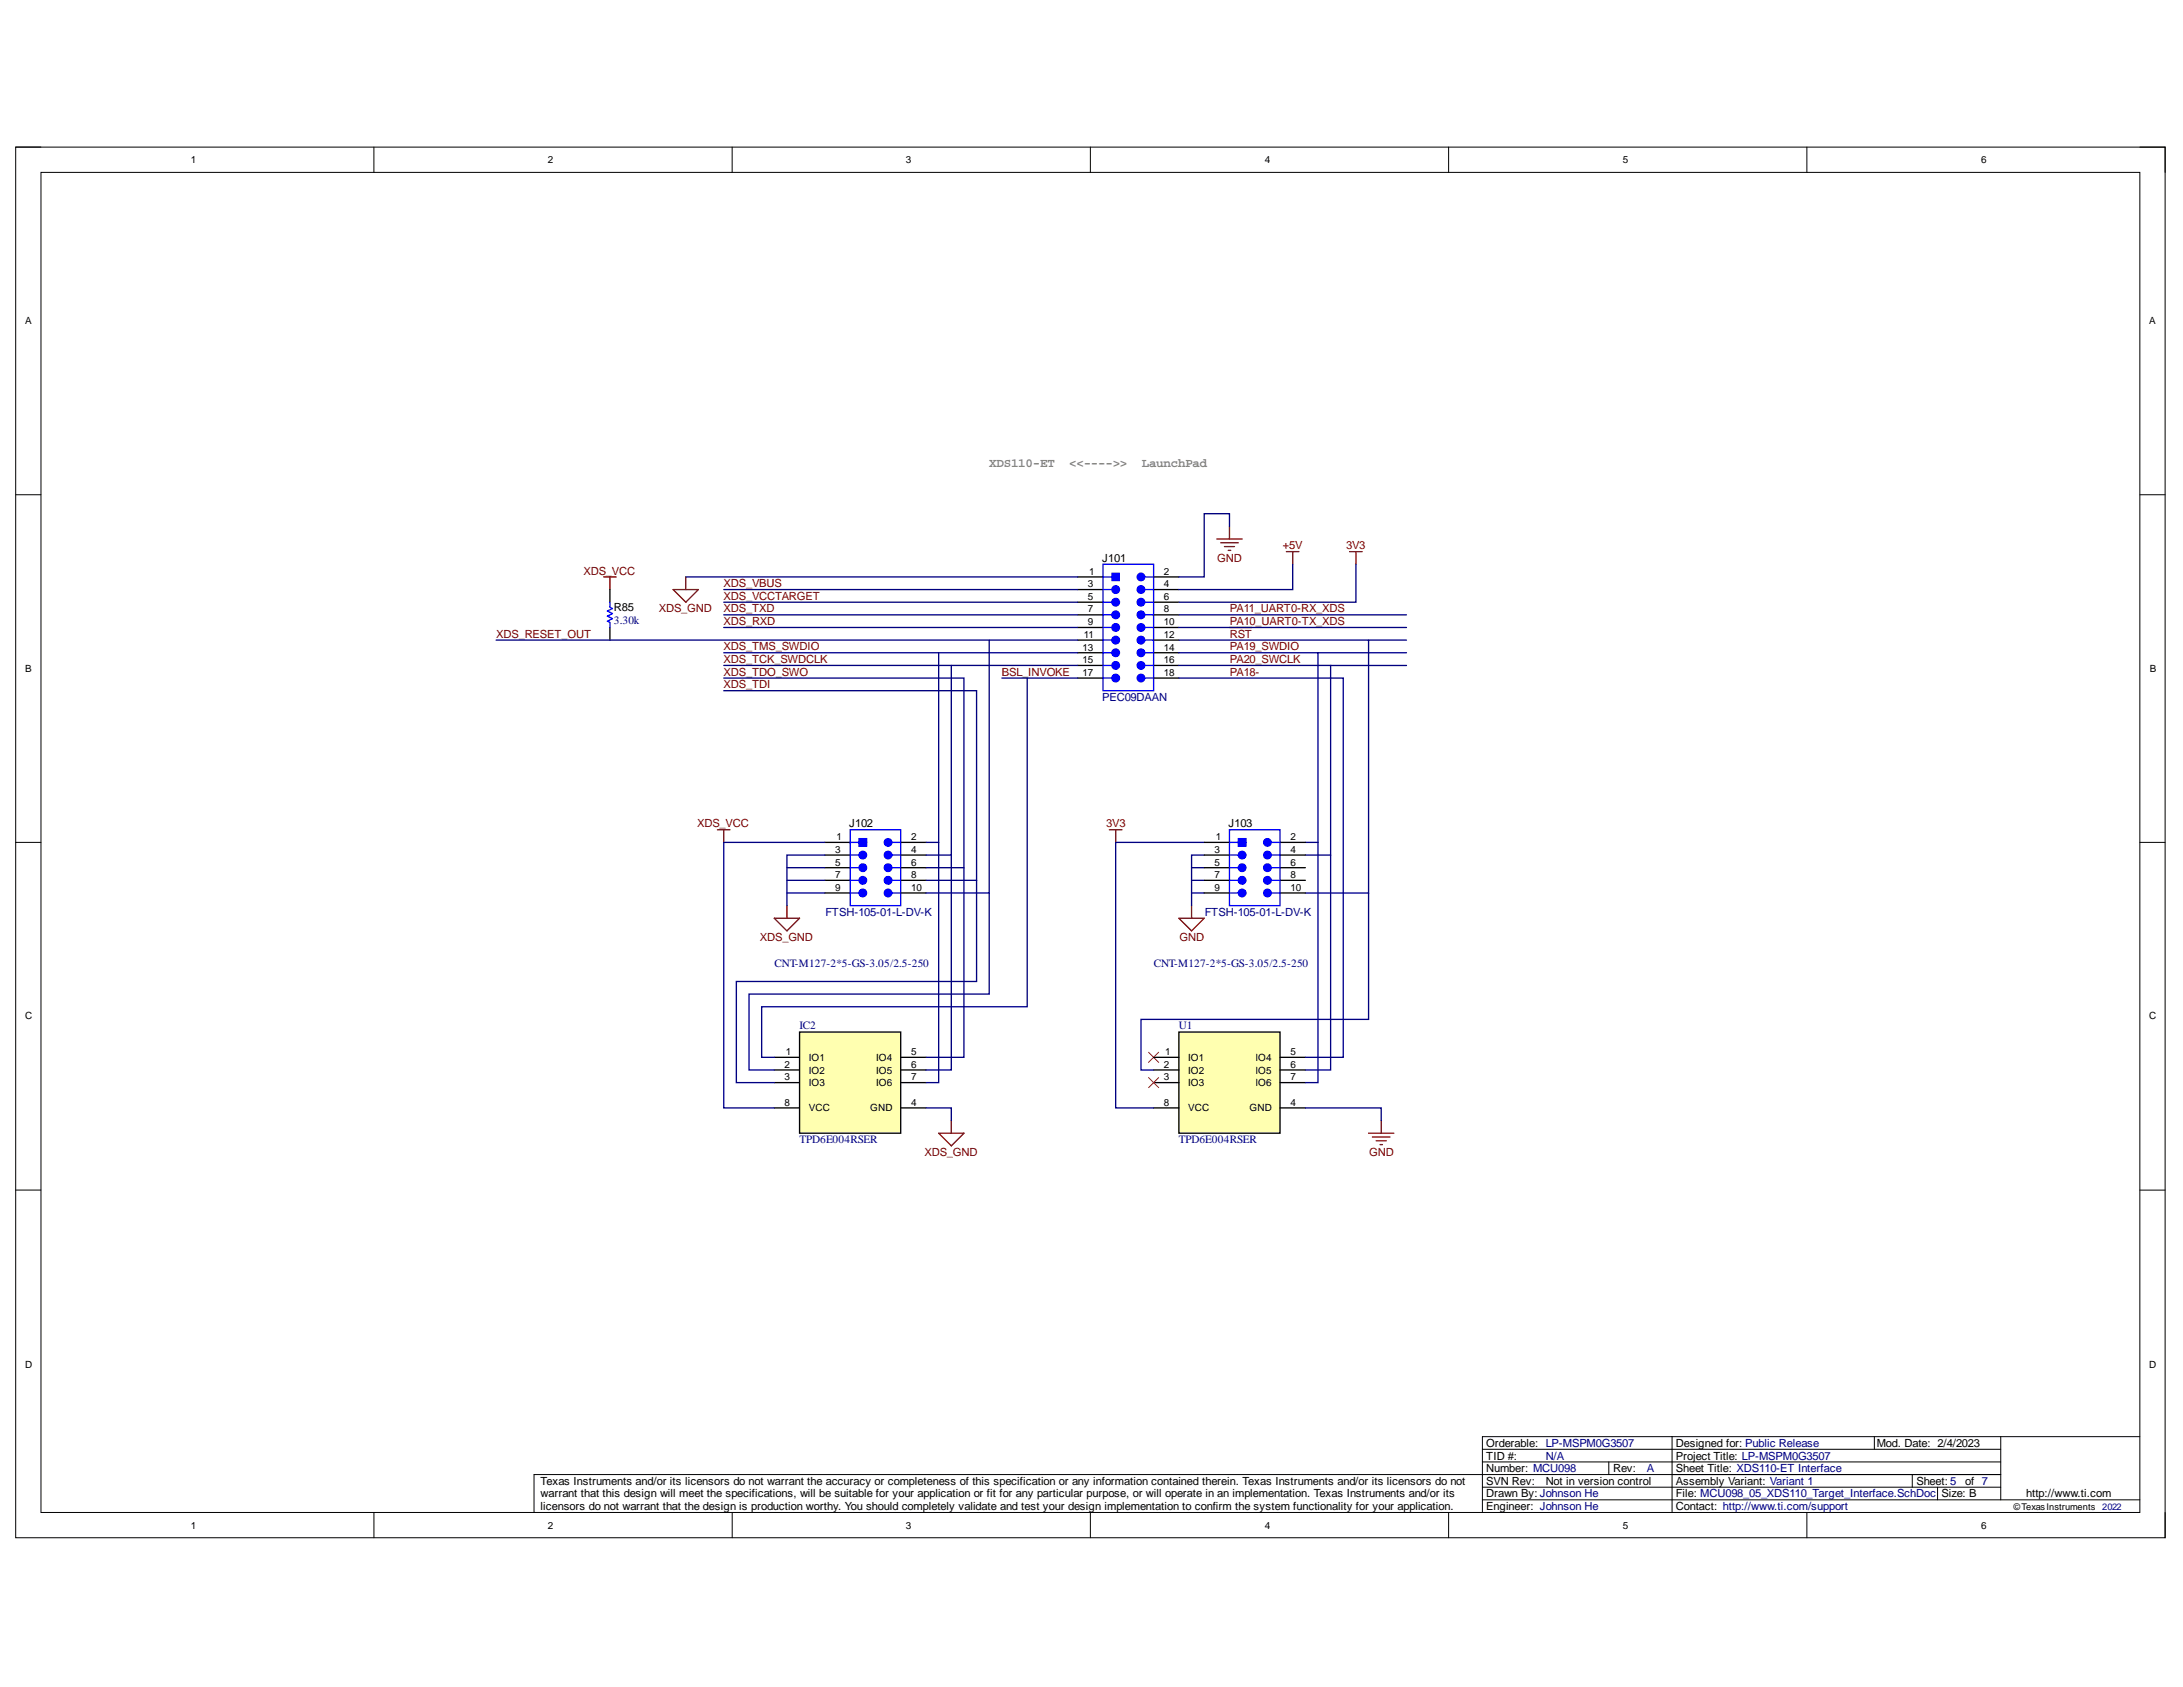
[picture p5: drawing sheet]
<svg xmlns="http://www.w3.org/2000/svg" width="279mm" height="216mm" viewBox="0 0 279 216" stroke-linecap="round" stroke-linejoin="round" font-family="sans-serif">
<defs><g id="words">
<g font-size="1.6" fill="#808080">
<text x="126.6" y="59.8">XDS110-ET</text>
<text x="136.8" y="59.8">&lt;&lt;----&gt;&gt;</text>
<text x="146.1" y="59.8">LaunchPad</text>
</g>
<g font-size="1.4">
<text x="141.1" y="71.9">J101</text>
<text x="78.6" y="78.2">R85</text>
<text x="108.7" y="105.9">J102</text>
<text x="157.2" y="105.9">J103</text>
<text x="190.2" y="185.2">Orderable: LP-MSPM0G3507</text>
<text x="214.5" y="185.2">Designed for: Public Release</text>
<text x="240.2" y="185.2">Mod. Date: 2/4/2023</text>
<text x="69.2" y="190">Texas Instruments and/or its licensors do not warrant the accuracy or completeness of this specification or any information contained therein. Texas Instruments and/or its licensors do not</text>
<text x="69.2" y="191.6">warrant that this design will meet the specifications, will be suitable for your application or fit for any particular purpose, or will operate in an implementation. Texas Instruments and/or its</text>
<text x="190.2" y="191.6">Drawn By: Johnson He</text>
<text x="190.2" y="190">SVN Rev:</text>
<text x="190.2" y="188.4">Number: MCU098</text>
<text x="190.2" y="186.8">TID #:</text>
<text x="197.8" y="190">Not in version control</text>
<text x="206.5" y="188.4">Rev:</text>
<text x="214.5" y="188.4">Sheet Title: XDS110-ET Interface</text>
<text x="214.5" y="191.6">File: MCU098_05_XDS110_Target_Interface.SchDoc Size: B</text>
<text x="214.5" y="186.8">Project Title: LP-MSPM0G3507</text>
<text x="214.5" y="190">Assembly Variant: Variant 1</text>
<text x="245.3" y="190">Sheet: 5</text>
<text x="251.5" y="190">of 7</text>
<text x="259.3" y="191.6">http://www.ti.com</text>
<text x="69.2" y="193.2">licensors do not warrant that the design is production worthy. You should completely validate and test your design implementation to confirm the system functionality for your application.</text>
<text x="190.2" y="193.2">Engineer: Johnson He</text>
<text x="214.5" y="193.2">Contact: http://www.ti.com/support</text>
</g>
<g font-size="1.4" fill="#800000">
<text x="155.8" y="71.9">GND</text>
<text x="164.2" y="70.3">+5V</text>
<text x="172.3" y="70.3">3V3</text>
<text x="74.7" y="73.6">XDS_VCC</text>
<text x="92.6" y="75.2">XDS_VBUS</text>
<text x="92.6" y="76.8">XDS_VCCTARGET</text>
<text x="63.5" y="81.6">XDS_RESET_OUT</text>
<text x="84.3" y="78.4">XDS_GND</text>
<text x="92.6" y="78.4">XDS_TXD</text>
<text x="92.6" y="80">XDS_RXD</text>
<text x="92.6" y="83.2">XDS_TMS_SWDIO</text>
<text x="157.4" y="81.6">RST</text>
<text x="157.4" y="83.2">PA19_SWDIO</text>
<text x="157.4" y="80">PA10_UART0-TX_XDS</text>
<text x="157.4" y="78.4">PA11_UART0-RX_XDS</text>
<text x="92.6" y="84.9">XDS_TCK_SWDCLK</text>
<text x="92.6" y="86.5">XDS_TDO_SWO</text>
<text x="92.6" y="88.1">XDS_TDI</text>
<text x="128.2" y="86.5">BSL_INVOKE</text>
<text x="157.4" y="84.9">PA20_SWCLK</text>
<text x="157.4" y="86.5">PA18-</text>
<text x="89.2" y="105.9">XDS_VCC</text>
<text x="141.6" y="105.9">3V3</text>
<text x="97.3" y="120.4">XDS_GND</text>
<text x="151" y="120.4">GND</text>
<text x="118.3" y="148">XDS_GND</text>
<text x="175.2" y="148">GND</text>
</g>
<g font-size="1.4" fill="#000080">
<text x="78.6" y="79.8">3.30k</text>
<text x="141.1" y="89.7">PEC09DAAN</text>
<text x="105.6" y="117.2">FTSH-105-01-L-DV-K</text>
<text x="154.2" y="117.2">FTSH-105-01-L-DV-K</text>
<text x="99.1" y="123.7">CNT-M127-2*5-GS-3.05/2.5-250</text>
<text x="147.7" y="123.7">CNT-M127-2*5-GS-3.05/2.5-250</text>
<text x="102.3" y="131.7">IC2</text>
<text x="150.9" y="131.7">U1</text>
<text x="102.3" y="146.3">TPD6E004RSER</text>
<text x="150.9" y="146.3">TPD6E004RSER</text>
<text x="197.8" y="186.8">N/A</text>
<text x="210.8" y="188.4">A</text>
</g>
<g font-size="1.3">
<text x="24.4" y="20.9">1</text>
<text x="70.1" y="20.9">2</text>
<text x="116" y="20.9">3</text>
<text x="161.9" y="20.9">4</text>
<text x="207.7" y="20.9">5</text>
<text x="253.6" y="20.9">6</text>
<text x="3.2" y="41.5">A</text>
<text x="275.1" y="41.5">A</text>
<text x="139.2" y="75.2">3</text>
<text x="139.2" y="76.8">5</text>
<text x="139.4" y="73.6">1</text>
<text x="148.9" y="73.6">2</text>
<text x="148.9" y="75.2">4</text>
<text x="148.9" y="76.8">6</text>
<text x="138.5" y="83.3">13</text>
<text x="138.7" y="81.7">11</text>
<text x="139.2" y="78.4">7</text>
<text x="139.2" y="80">9</text>
<text x="148.9" y="78.4">8</text>
<text x="148.9" y="80">10</text>
<text x="148.9" y="81.7">12</text>
<text x="148.9" y="83.3">14</text>
<text x="3.2" y="86">B</text>
<text x="138.5" y="84.9">15</text>
<text x="138.5" y="86.5">17</text>
<text x="148.9" y="84.9">16</text>
<text x="148.9" y="86.5">18</text>
<text x="275.1" y="86">B</text>
<text x="107.1" y="107.6">1</text>
<text x="116.6" y="107.6">2</text>
<text x="155.6" y="107.6">1</text>
<text x="165.2" y="107.6">2</text>
<text x="106.9" y="109.2">3</text>
<text x="106.9" y="110.8">5</text>
<text x="106.9" y="112.4">7</text>
<text x="106.9" y="114">9</text>
<text x="116.6" y="109.2">4</text>
<text x="116.6" y="110.8">6</text>
<text x="116.6" y="112.4">8</text>
<text x="116.6" y="114">10</text>
<text x="155.5" y="109.2">3</text>
<text x="155.5" y="110.8">5</text>
<text x="155.5" y="112.4">7</text>
<text x="155.5" y="114">9</text>
<text x="165.2" y="109.2">4</text>
<text x="165.2" y="110.8">6</text>
<text x="165.2" y="112.4">8</text>
<text x="165.2" y="114">10</text>
<text x="3.2" y="130.5">C</text>
<text x="275.1" y="130.5">C</text>
<text x="100.4" y="136.6">2</text>
<text x="100.6" y="135">1</text>
<text x="103.5" y="135.8">IO1</text>
<text x="103.5" y="137.4">IO2</text>
<text x="112.2" y="135.8">IO4</text>
<text x="112.2" y="137.4">IO5</text>
<text x="116.6" y="135">5</text>
<text x="116.6" y="136.6">6</text>
<text x="148.9" y="136.6">2</text>
<text x="149.1" y="135">1</text>
<text x="152.1" y="135.8">IO1</text>
<text x="152.1" y="137.4">IO2</text>
<text x="160.7" y="135.8">IO4</text>
<text x="160.7" y="137.4">IO5</text>
<text x="165.2" y="135">5</text>
<text x="165.2" y="136.6">6</text>
<text x="100.4" y="138.3">3</text>
<text x="100.4" y="141.5">8</text>
<text x="103.5" y="139">IO3</text>
<text x="103.5" y="142.2">VCC</text>
<text x="111.4" y="142.2">GND</text>
<text x="112.2" y="139">IO6</text>
<text x="116.6" y="141.5">4</text>
<text x="116.6" y="138.3">7</text>
<text x="148.9" y="138.3">3</text>
<text x="148.9" y="141.5">8</text>
<text x="152.1" y="139">IO3</text>
<text x="152.1" y="142.2">VCC</text>
<text x="159.9" y="142.2">GND</text>
<text x="160.7" y="139">IO6</text>
<text x="165.2" y="141.5">4</text>
<text x="165.2" y="138.3">7</text>
<text x="3.2" y="175">D</text>
<text x="275.1" y="175">D</text>
<text x="24.4" y="195.7">1</text>
<text x="70.1" y="195.7">2</text>
<text x="116" y="195.7">3</text>
<text x="161.9" y="195.7">4</text>
<text x="207.7" y="195.7">5</text>
<text x="253.6" y="195.7">6</text>
</g>
<text font-size="1.2" x="257.7" y="193.3">©TexasInstruments</text>
<text font-size="1.2" fill="#000080" x="269" y="193.3">2022</text>
</g></defs>
<path d="M2 18.8h275.1v178h-275.1z" fill="none" stroke="#000" stroke-width=".13"/>
<path d="M5.2 22.1h268.7v171.5h-268.7z" fill-rule="evenodd" fill="#fff"/>
<g fill="none" stroke="#000" stroke-width=".13">
<path d="M2 18.8h3.2M47.9 18.8v3.3M93.7 18.8v3.3M139.6 18.8v3.3M185.4 18.8v3.3M231.3 18.8v3.3M273.9 18.8h3.2v3.3M5.2 22.1h268.7v171.5h-268.7zM2 63.3h3.2M273.9 63.3h3.2M2 107.8h3.2M273.9 107.8h3.2"/>
<path d="M2 152.3h3.2M273.9 152.3h3.2M47.9 193.6v3.2M93.7 193.6v3.2M139.6 193.6v3.2M185.4 193.6v3.2M189.7 191.9h84.2M189.7 190.3h66.4M189.7 187.1h66.4M189.7 185.5h66.4M205.9 187.1v1.6M214 183.9v9.7"/>
<path d="M231.3 193.6v3.2M239.9 183.9v1.6M244.8 188.7v1.6M248 190.3v1.6M256.1 188.7h-187.7v4.9M256.1 183.9v8M273.9 183.9h-84.2v9.7M277.1 193.6v3.2"/>
</g>
<g fill="none" stroke="#800000" stroke-width=".17">
<path d="M77.3 73.8h1.6M78.1 73.8v1.7M86.2 75.5h3.2l-1.6 1.6zM87.8 73.8v1.7M155.7 69h3.3M156.2 69.5h2.3M156.7 70h1.3M157.2 70.4h.3M157.4 67.4v1.6M164.6 70.6h1.7M165.5 70.6v1.6M172.7 70.6h1.6"/>
<path d="M173.5 70.6v1.6M157.4 80.3h2.8M91.8 106.2h1.6M92.6 106.2v1.6M99.1 117.5h3.2l-1.6 1.6zM100.7 115.9v1.6M142 106.2h1.6M142.8 106.2v1.6M150.9 117.5h3.2l-1.6 1.6zM152.5 115.9v1.6M120.1 145h3.3l-1.6 1.6zM121.8 143.4v1.6"/>
<path d="M175.2 145h3.2M175.6 145.5h2.3M176.1 146h1.3M176.6 146.5h.3M176.8 143.4v1.6"/>
</g>
<path d="M147 134.7l1.3 1.3M148.3 134.7l-1.3 1.3" fill="none" stroke="#f00" stroke-width=".13"/>
<path d="M102.3 132.1h13v12.9h-13z" fill-rule="evenodd" fill="#ffffb0"/>
<path d="M99.1 135.3h3.2M99.1 136.9h3.2M99.1 138.6h3.2M102.3 132.1h13v12.9h-13zM115.3 135.3h3.2M115.3 136.9h3.2M115.3 138.6h3.2M99.1 141.8h3.2M115.3 141.8h3.2" fill="none" stroke="#000" stroke-width=".17"/>
<path d="M150.9 132.1h12.9v12.9h-12.9z" fill-rule="evenodd" fill="#ffffb0"/>
<path d="M78.1 75.5v1.6M78.1 80.3v1.6M147.6 135.3h3.3M147.6 136.9h3.3M147.6 138.6h3.3M150.9 132.1h12.9v12.9h-12.9zM163.8 135.3h3.3M163.8 136.9h3.3M163.8 138.6h3.3M147.6 141.8h3.3M163.8 141.8h3.3" fill="none" stroke="#000" stroke-width=".17"/>
<path d="M78.1 77.1v.6l.3 .2-.7 .3 .7 .3-.7 .4 .7 .3-.7 .3 .4 .2v.6" fill="none" stroke="#00f" stroke-width=".17"/>
<path d="M141.2 72.2h6.4v16.2h-6.4z" fill-rule="evenodd" fill="#fff"/>
<path d="M141.2 72.2h6.4v16.2h-6.4zM141.2 75.5h1.1" fill="none" stroke="#00f" stroke-width=".17"/>
<g fill="none" stroke="#000" stroke-width=".17">
<path d="M137.9 73.8h3.3M137.9 75.5h3.3M137.9 77.1h3.3M137.9 78.7h3.3M147.6 73.8h3.3M147.6 75.5h3.3M147.6 77.1h3.3M147.6 78.7h3.3M137.9 80.3h3.3M137.9 81.9h3.3M137.9 83.5h3.3M147.6 80.3h3.3"/>
<path d="M147.6 81.9h3.3M147.6 83.5h3.3"/>
</g>
<circle cx="142.8" cy="75.5" r=".49" fill="#00f"/>
<g fill="none" stroke="#00f" stroke-width=".17">
<path d="M141.2 73.8h1.1"/>
<circle cx="142.8" cy="75.5" r=".49"/>
</g>
<circle cx="142.8" cy="77.1" r=".49" fill="#00f"/>
<g fill="none" stroke="#00f" stroke-width=".17">
<path d="M141.2 77.1h1.1"/>
<circle cx="142.8" cy="77.1" r=".49"/>
</g>
<circle cx="142.8" cy="78.7" r=".49" fill="#00f"/>
<g fill="none" stroke="#00f" stroke-width=".17">
<path d="M141.2 78.7h1.1"/>
<circle cx="142.8" cy="78.7" r=".49"/>
</g>
<circle cx="142.8" cy="80.3" r=".49" fill="#00f"/>
<g fill="none" stroke="#00f" stroke-width=".17">
<path d="M146.5 78.7h1.1M141.2 80.3h1.1"/>
<circle cx="142.8" cy="80.3" r=".49"/>
</g>
<circle cx="146" cy="78.7" r=".49" fill="#00f"/>
<g fill="none" stroke="#00f" stroke-width=".17">
<path d="M146.5 80.3h1.1"/>
<circle cx="146" cy="78.7" r=".49"/>
</g>
<circle cx="146" cy="80.3" r=".49" fill="#00f"/>
<circle cx="146" cy="80.3" r=".49" fill="none" stroke="#00f" stroke-width=".17"/>
<circle cx="146" cy="77.1" r=".49" fill="#00f"/>
<g fill="none" stroke="#00f" stroke-width=".17">
<path d="M146.5 77.1h1.1"/>
<circle cx="146" cy="77.1" r=".49"/>
</g>
<circle cx="146" cy="75.5" r=".49" fill="#00f"/>
<g fill="none" stroke="#00f" stroke-width=".17">
<path d="M146.5 75.5h1.1"/>
<circle cx="146" cy="75.5" r=".49"/>
</g>
<circle cx="146" cy="73.8" r=".49" fill="#00f"/>
<g fill="none" stroke="#00f" stroke-width=".17">
<path d="M146.5 73.8h1.1M141.2 83.5h1.1"/>
<circle cx="146" cy="73.8" r=".49"/>
</g>
<circle cx="142.8" cy="83.5" r=".48" fill="#00f"/>
<g fill="none" stroke="#00f" stroke-width=".17">
<path d="M141.2 81.9h1.1"/>
<circle cx="142.8" cy="83.5" r=".48"/>
</g>
<circle cx="142.8" cy="81.9" r=".49" fill="#00f"/>
<g fill="none" stroke="#00f" stroke-width=".17">
<path d="M146.5 81.9h1.1"/>
<circle cx="142.8" cy="81.9" r=".49"/>
</g>
<circle cx="146" cy="81.9" r=".49" fill="#00f"/>
<g fill="none" stroke="#00f" stroke-width=".17">
<path d="M146.5 83.5h1.1"/>
<circle cx="146" cy="81.9" r=".49"/>
</g>
<circle cx="146" cy="83.5" r=".49" fill="#00f"/>
<g fill="none" stroke="#00f" stroke-width=".17">
<path d="M141.2 85.2h1.1"/>
<circle cx="146" cy="83.5" r=".49"/>
</g>
<path d="M137.9 85.2h3.3M137.9 86.8h3.3M147.6 85.2h3.3M147.6 86.8h3.3" fill="none" stroke="#000" stroke-width=".17"/>
<circle cx="142.8" cy="85.2" r=".48" fill="#00f"/>
<g fill="none" stroke="#00f" stroke-width=".17">
<path d="M146.5 85.2h1.1"/>
<circle cx="142.8" cy="85.2" r=".48"/>
</g>
<circle cx="146" cy="85.2" r=".49" fill="#00f"/>
<g fill="none" stroke="#00f" stroke-width=".17">
<path d="M141.2 86.8h1.1"/>
<circle cx="146" cy="85.2" r=".49"/>
</g>
<circle cx="142.8" cy="86.8" r=".49" fill="#00f"/>
<g fill="none" stroke="#00f" stroke-width=".17">
<path d="M146.5 86.8h1.1"/>
<circle cx="142.8" cy="86.8" r=".49"/>
</g>
<circle cx="146" cy="86.8" r=".49" fill="#00f"/>
<circle cx="146" cy="86.8" r=".49" fill="none" stroke="#00f" stroke-width=".17"/>
<path d="M142.3 73.3h1v1h-1z" fill-rule="evenodd" fill="#00f"/>
<path d="M142.3 73.3h1v1h-1z" fill="none" stroke="#00f" stroke-width=".13"/>
<path d="M147 137.9l1.3 1.3M148.3 137.9l-1.3 1.3" fill="none" stroke="#f00" stroke-width=".13"/>
<path d="M108.8 106.2h6.5v9.7h-6.5z" fill-rule="evenodd" fill="#fff"/>
<path d="M108.8 106.2h6.5v9.7h-6.5zM108.8 109.4h1.1" fill="none" stroke="#00f" stroke-width=".17"/>
<path d="M105.6 107.8h3.2M105.6 109.4h3.2M105.6 111h3.2M105.6 112.7h3.2M105.6 114.3h3.2M115.3 107.8h3.2M115.3 109.4h3.2M115.3 111h3.2M115.3 112.7h3.2M115.3 114.3h3.2" fill="none" stroke="#000" stroke-width=".17"/>
<circle cx="110.4" cy="109.4" r=".49" fill="#00f"/>
<g fill="none" stroke="#00f" stroke-width=".17">
<path d="M108.8 107.8h1.1"/>
<circle cx="110.4" cy="109.4" r=".49"/>
</g>
<circle cx="110.4" cy="107.8" r=".49" fill="#00f"/>
<circle cx="110.4" cy="107.8" r=".49" fill="none" stroke="#00f" stroke-width=".17"/>
<circle cx="110.4" cy="111" r=".49" fill="#00f"/>
<g fill="none" stroke="#00f" stroke-width=".17">
<path d="M108.8 111h1.1"/>
<circle cx="110.4" cy="111" r=".49"/>
</g>
<circle cx="110.4" cy="112.7" r=".49" fill="#00f"/>
<g fill="none" stroke="#00f" stroke-width=".17">
<path d="M108.8 112.7h1.1"/>
<circle cx="110.4" cy="112.7" r=".49"/>
</g>
<circle cx="110.4" cy="114.3" r=".49" fill="#00f"/>
<g fill="none" stroke="#00f" stroke-width=".17">
<path d="M108.8 114.3h1.1M114.1 112.7h1.2"/>
<circle cx="110.4" cy="114.3" r=".49"/>
</g>
<circle cx="113.7" cy="112.7" r=".49" fill="#00f"/>
<g fill="none" stroke="#00f" stroke-width=".17">
<path d="M114.1 114.3h1.2"/>
<circle cx="113.7" cy="112.7" r=".49"/>
</g>
<circle cx="113.7" cy="114.3" r=".49" fill="#00f"/>
<circle cx="113.7" cy="114.3" r=".49" fill="none" stroke="#00f" stroke-width=".17"/>
<circle cx="113.7" cy="111" r=".49" fill="#00f"/>
<g fill="none" stroke="#00f" stroke-width=".17">
<path d="M114.1 111h1.2"/>
<circle cx="113.7" cy="111" r=".49"/>
</g>
<circle cx="113.7" cy="109.4" r=".49" fill="#00f"/>
<g fill="none" stroke="#00f" stroke-width=".17">
<path d="M114.1 109.4h1.2"/>
<circle cx="113.7" cy="109.4" r=".49"/>
</g>
<circle cx="113.7" cy="107.8" r=".49" fill="#00f"/>
<g fill="none" stroke="#00f" stroke-width=".17">
<path d="M114.1 107.8h1.2"/>
<circle cx="113.7" cy="107.8" r=".49"/>
</g>
<path d="M109.9 107.3h1v1h-1z" fill-rule="evenodd" fill="#00f"/>
<path d="M109.9 107.3h1v1h-1z" fill="none" stroke="#00f" stroke-width=".17"/>
<g fill="none" stroke="#000080" stroke-width=".17">
<path d="M87.8 73.8h50.1M92.6 78.7h45.3M92.6 77.1h45.3M92.6 75.5h45.3M150.9 78.7h29.1M157.4 67.4v-1.7h-3.3v8.1h-3.2M165.5 72.2v3.3h-14.6M173.5 72.2v4.9h-22.6M63.5 81.9h74.4M92.6 85.2h45.3M92.6 83.5h45.3M92.6 86.8h30.8v24.2h-4.9"/>
<path d="M92.6 88.4h32.4v24.3h-6.5M92.6 80.3h45.3M120.1 83.5v24.3h-1.6M121.8 85.2v24.2h-3.3M126.6 81.9v32.4h-8.1M128.2 86.8h9.7M131.5 86.8v42h-34v6.5h1.6M150.9 85.2h19.4v24.2h-3.2M150.9 83.5h17.8v24.3M150.9 86.8h21v48.5h-4.8M150.9 81.9h24.3v32.4h-8.1M150.9 80.3h29.1"/>
<path d="M168.7 83.5h11.3M170.3 85.2h9.7M175.2 81.9h4.8M100.7 111h4.9M100.7 112.7h4.9M100.7 114.3h4.9M105.6 109.4h-4.9v6.5M105.6 107.8h-13v34h6.5M120.1 107.8v30.8h-1.6M121.8 109.4v27.5h-3.3M123.4 111v24.3h-4.9M125 112.7v12.9h-30.8v13h4.9"/>
<path d="M126.6 114.3v12.9h-30.7v9.7h3.2M152.5 111h1.6M152.5 112.7h1.6M152.5 114.3h1.6M154.1 107.8h-11.3v34h4.8M154.1 109.4h-1.6v6.5M167.1 107.8h1.6M168.7 107.8v30.8h-1.6M170.3 109.4v27.5h-3.2M175.2 114.3v16.2h-29.2v6.4h1.7M118.5 141.8h3.3v1.6M167.1 141.8h9.7v1.6"/>
</g>
<path d="M157.4 106.2h6.4v9.7h-6.4z" fill-rule="evenodd" fill="#fff"/>
<path d="M157.4 106.2h6.4v9.7h-6.4zM157.4 109.4h1.1" fill="none" stroke="#00f" stroke-width=".17"/>
<path d="M154.1 107.8h3.3M154.1 109.4h3.3M154.1 111h3.3M154.1 112.7h3.3M154.1 114.3h3.3M163.8 107.8h3.3M163.8 109.4h3.3M163.8 111h3.3M163.8 112.7h3.3M163.8 114.3h3.3" fill="none" stroke="#000" stroke-width=".17"/>
<circle cx="159" cy="109.4" r=".49" fill="#00f"/>
<g fill="none" stroke="#00f" stroke-width=".17">
<path d="M157.4 107.8h1.1"/>
<circle cx="159" cy="109.4" r=".49"/>
</g>
<circle cx="159" cy="107.8" r=".49" fill="#00f"/>
<circle cx="159" cy="107.8" r=".49" fill="none" stroke="#00f" stroke-width=".17"/>
<circle cx="159" cy="111" r=".49" fill="#00f"/>
<g fill="none" stroke="#00f" stroke-width=".17">
<path d="M157.4 111h1.1"/>
<circle cx="159" cy="111" r=".49"/>
</g>
<circle cx="159" cy="112.7" r=".49" fill="#00f"/>
<g fill="none" stroke="#00f" stroke-width=".17">
<path d="M157.4 112.7h1.1"/>
<circle cx="159" cy="112.7" r=".49"/>
</g>
<circle cx="159" cy="114.3" r=".49" fill="#00f"/>
<g fill="none" stroke="#00f" stroke-width=".17">
<path d="M157.4 114.3h1.1M162.7 112.7h1.1"/>
<circle cx="159" cy="114.3" r=".49"/>
</g>
<circle cx="162.2" cy="112.7" r=".48" fill="#00f"/>
<g fill="none" stroke="#00f" stroke-width=".17">
<path d="M162.7 114.3h1.1"/>
<circle cx="162.2" cy="112.7" r=".48"/>
</g>
<circle cx="162.2" cy="114.3" r=".48" fill="#00f"/>
<circle cx="162.2" cy="114.3" r=".48" fill="none" stroke="#00f" stroke-width=".17"/>
<circle cx="162.2" cy="111" r=".48" fill="#00f"/>
<g fill="none" stroke="#00f" stroke-width=".17">
<path d="M162.7 111h1.1"/>
<circle cx="162.2" cy="111" r=".48"/>
</g>
<circle cx="162.2" cy="109.4" r=".48" fill="#00f"/>
<g fill="none" stroke="#00f" stroke-width=".17">
<path d="M162.7 109.4h1.1"/>
<circle cx="162.2" cy="109.4" r=".48"/>
</g>
<circle cx="162.2" cy="107.8" r=".48" fill="#00f"/>
<g fill="none" stroke="#00f" stroke-width=".17">
<path d="M162.7 107.8h1.1"/>
<circle cx="162.2" cy="107.8" r=".48"/>
</g>
<path d="M158.5 107.3h1v1h-1z" fill-rule="evenodd" fill="#00f"/>
<path d="M158.5 107.3h1v1h-1z" fill="none" stroke="#00f" stroke-width=".17"/>
<use href="#words"/>
</svg>
